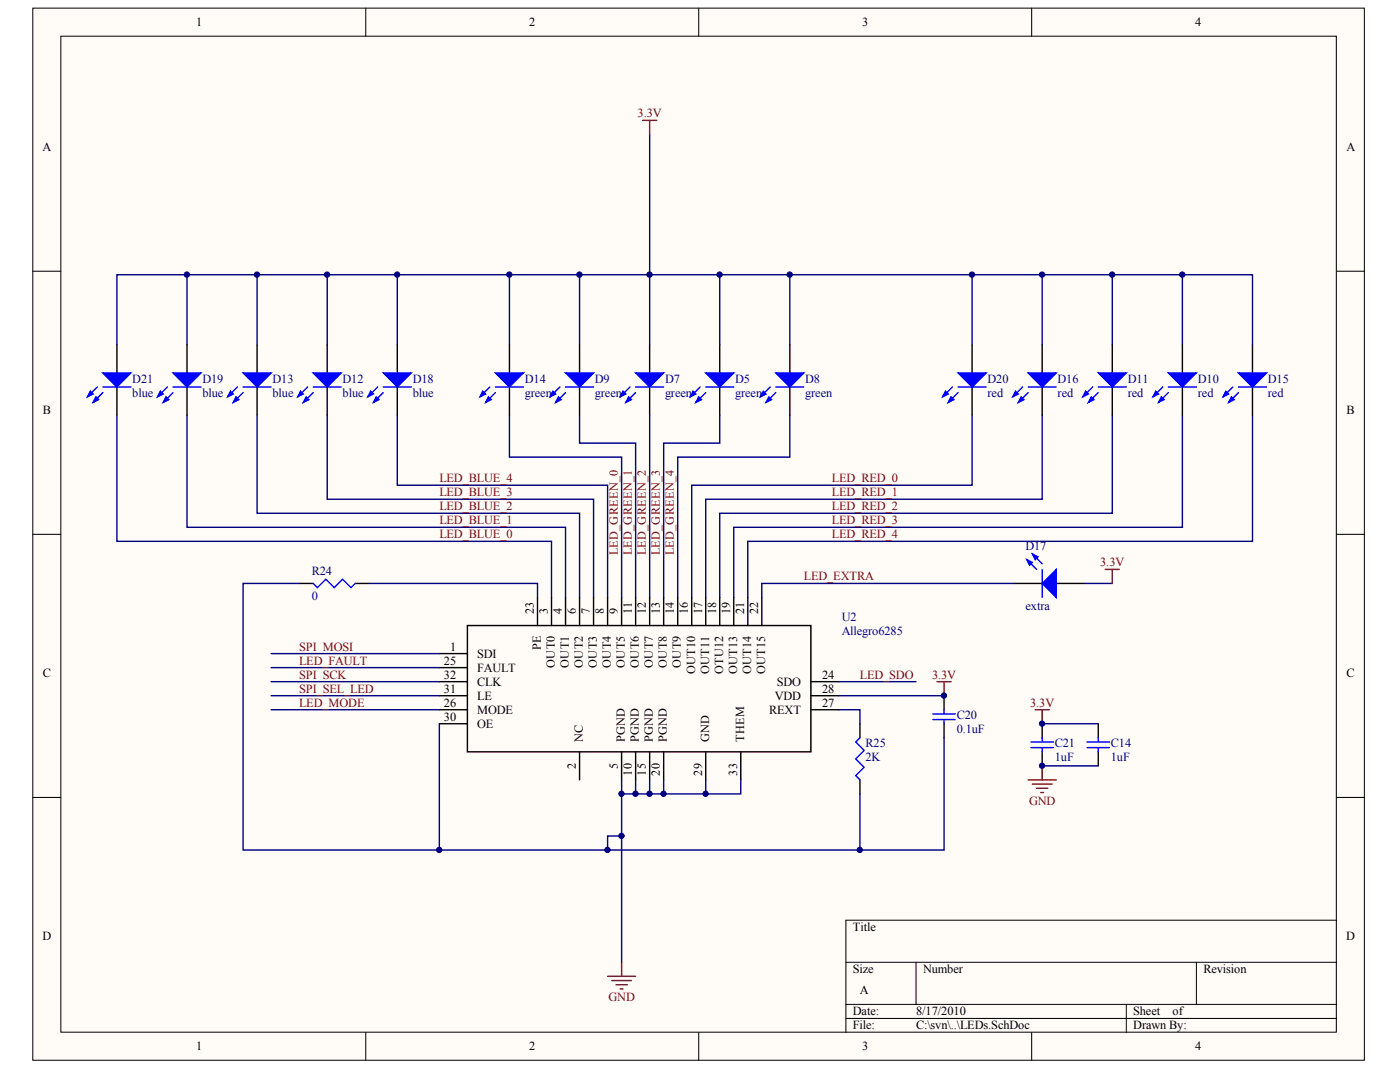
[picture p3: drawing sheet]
<svg xmlns="http://www.w3.org/2000/svg" width="271mm" height="207mm" viewBox="0 0 271 207" stroke-linecap="round" stroke-linejoin="round" font-family="sans-serif">
<defs><g id="words">
<g font-size="2.4">
<text x="38" y="5.1">1</text>
<text x="102.4" y="5.1">2</text>
<text x="166.9" y="5.1">3</text>
<text x="231.3" y="5.1">4</text>
<text x="8.2" y="29.1">A</text>
<text x="260.6" y="29.1">A</text>
<text x="8.3" y="80">B</text>
<text x="260.6" y="80">B</text>
<text x="103.3" y="118.8" transform="rotate(-90 103.3 118.8)">23</text>
<text x="106" y="118.8" transform="rotate(-90 106 118.8)">3</text>
<text x="108.7" y="118.8" transform="rotate(-90 108.7 118.8)">4</text>
<text x="111.4" y="118.8" transform="rotate(-90 111.4 118.8)">6</text>
<text x="114.2" y="118.8" transform="rotate(-90 114.2 118.8)">7</text>
<text x="116.9" y="118.8" transform="rotate(-90 116.9 118.8)">8</text>
<text x="119.6" y="118.8" transform="rotate(-90 119.6 118.8)">9</text>
<text x="122.3" y="118.8" transform="rotate(-90 122.3 118.8)">11</text>
<text x="125" y="118.8" transform="rotate(-90 125 118.8)">12</text>
<text x="127.7" y="118.8" transform="rotate(-90 127.7 118.8)">13</text>
<text x="130.4" y="118.8" transform="rotate(-90 130.4 118.8)">14</text>
<text x="133.1" y="118.8" transform="rotate(-90 133.1 118.8)">16</text>
<text x="135.9" y="118.8" transform="rotate(-90 135.9 118.8)">17</text>
<text x="138.6" y="118.8" transform="rotate(-90 138.6 118.8)">18</text>
<text x="141.3" y="118.8" transform="rotate(-90 141.3 118.8)">19</text>
<text x="144" y="118.8" transform="rotate(-90 144 118.8)">21</text>
<text x="146.7" y="118.8" transform="rotate(-90 146.7 118.8)">22</text>
<text x="87.1" y="125.8">1</text>
<text x="104.7" y="125.7" transform="rotate(-90 104.7 125.7)">PE</text>
<text x="8.3" y="130.9">C</text>
<text x="85.9" y="128.5">25</text>
<text x="85.9" y="131.2">32</text>
<text x="92.4" y="127.1">SDI</text>
<text x="92.4" y="129.9">FAULT</text>
<text x="107.4" y="129.1" transform="rotate(-90 107.4 129.1)">OUT0</text>
<text x="110.1" y="129.1" transform="rotate(-90 110.1 129.1)">OUT1</text>
<text x="112.8" y="129.1" transform="rotate(-90 112.8 129.1)">OUT2</text>
<text x="115.5" y="129.1" transform="rotate(-90 115.5 129.1)">OUT3</text>
<text x="118.2" y="129.1" transform="rotate(-90 118.2 129.1)">OUT4</text>
<text x="120.9" y="129.1" transform="rotate(-90 120.9 129.1)">OUT5</text>
<text x="123.6" y="129.1" transform="rotate(-90 123.6 129.1)">OUT6</text>
<text x="126.4" y="129.1" transform="rotate(-90 126.4 129.1)">OUT7</text>
<text x="129.1" y="129.1" transform="rotate(-90 129.1 129.1)">OUT8</text>
<text x="131.8" y="129.1" transform="rotate(-90 131.8 129.1)">OUT9</text>
<text x="134.5" y="130.3" transform="rotate(-90 134.5 130.3)">OUT10</text>
<text x="137.2" y="130.3" transform="rotate(-90 137.2 130.3)">OUT11</text>
<text x="139.9" y="130.3" transform="rotate(-90 139.9 130.3)">OTU12</text>
<text x="142.6" y="130.3" transform="rotate(-90 142.6 130.3)">OUT13</text>
<text x="145.4" y="130.3" transform="rotate(-90 145.4 130.3)">OUT14</text>
<text x="148.1" y="130.3" transform="rotate(-90 148.1 130.3)">OUT15</text>
<text x="159.1" y="131.2">24</text>
<text x="260.6" y="130.9">C</text>
<text x="85.9" y="136.6">26</text>
<text x="85.9" y="133.9">31</text>
<text x="92.4" y="138">MODE</text>
<text x="92.4" y="135.3">LE</text>
<text x="92.4" y="132.6">CLK</text>
<text x="148.8" y="138">REXT</text>
<text x="150" y="135.3">VDD</text>
<text x="150.4" y="132.6">SDO</text>
<text x="159.1" y="136.6">27</text>
<text x="159.1" y="133.9">28</text>
<text x="85.9" y="139.4">30</text>
<text x="92.4" y="140.7">OE</text>
<text x="112.8" y="143.5" transform="rotate(-90 112.8 143.5)">NC</text>
<text x="120.9" y="143.5" transform="rotate(-90 120.9 143.5)">PGND</text>
<text x="123.6" y="143.5" transform="rotate(-90 123.6 143.5)">PGND</text>
<text x="126.4" y="143.5" transform="rotate(-90 126.4 143.5)">PGND</text>
<text x="129.1" y="143.5" transform="rotate(-90 129.1 143.5)">PGND</text>
<text x="137.2" y="143.5" transform="rotate(-90 137.2 143.5)">GND</text>
<text x="144" y="143.5" transform="rotate(-90 144 143.5)">THEM</text>
<text x="111.4" y="148.8" transform="rotate(-90 111.4 148.8)">2</text>
<text x="119.6" y="148.8" transform="rotate(-90 119.6 148.8)">5</text>
<text x="122.3" y="150" transform="rotate(-90 122.3 150)">10</text>
<text x="125" y="150" transform="rotate(-90 125 150)">15</text>
<text x="127.7" y="150" transform="rotate(-90 127.7 150)">20</text>
<text x="135.9" y="150" transform="rotate(-90 135.9 150)">29</text>
<text x="142.6" y="150" transform="rotate(-90 142.6 150)">33</text>
<text x="8.2" y="181.7">D</text>
<text x="165.1" y="180.1">Title</text>
<text x="260.5" y="181.7">D</text>
<text x="165.1" y="188.2">Size</text>
<text x="178.6" y="188.2">Number</text>
<text x="232.9" y="188.2">Revision</text>
<text x="165.1" y="196.3">Date:</text>
<text x="166.4" y="192.3">A</text>
<text x="177.3" y="196.3">8/17/2010</text>
<text x="219.3" y="196.3">Sheet</text>
<text x="226.9" y="196.3">of</text>
<text x="38" y="203.1">1</text>
<text x="102.4" y="203.1">2</text>
<text x="165.1" y="199">File:</text>
<text x="166.9" y="203.1">3</text>
<text x="177.3" y="199">C:\svn\..\LEDs.SchDoc</text>
<text x="219.3" y="199">Drawn By:</text>
<text x="231.3" y="203.1">4</text>
</g>
<g font-size="2.4" fill="#800000">
<text x="123.4" y="22.7">3.3V</text>
<text x="85" y="95.9">LED_BLUE_3</text>
<text x="85" y="93.2">LED_BLUE_4</text>
<text x="161" y="93.2">LED_RED_0</text>
<text x="161" y="95.9">LED_RED_1</text>
<text x="85" y="101.4">LED_BLUE_1</text>
<text x="85" y="98.7">LED_BLUE_2</text>
<text x="161" y="98.7">LED_RED_2</text>
<text x="161" y="101.4">LED_RED_3</text>
<text x="85" y="104.1">LED_BLUE_0</text>
<text x="119.6" y="107.4" transform="rotate(-90 119.6 107.4)">LED_GREEN_0</text>
<text x="122.3" y="107.4" transform="rotate(-90 122.3 107.4)">LED_GREEN_1</text>
<text x="125" y="107.4" transform="rotate(-90 125 107.4)">LED_GREEN_2</text>
<text x="127.7" y="107.4" transform="rotate(-90 127.7 107.4)">LED_GREEN_3</text>
<text x="130.4" y="107.4" transform="rotate(-90 130.4 107.4)">LED_GREEN_4</text>
<text x="161" y="104.1">LED_RED_4</text>
<text x="155.6" y="112.2">LED_EXTRA</text>
<text x="212.9" y="109.5">3.3V</text>
<text x="57.9" y="125.8">SPI_MOSI</text>
<text x="57.9" y="131.2">SPI_SCK</text>
<text x="57.9" y="128.5">LED_FAULT</text>
<text x="166.4" y="131.2">LED_SDO</text>
<text x="180.4" y="131.2">3.3V</text>
<text x="57.9" y="133.9">SPI_SEL_LED</text>
<text x="57.9" y="136.6">LED_MODE</text>
<text x="199.4" y="136.6">3.3V</text>
<text x="199.2" y="155.6">GND</text>
<text x="117.8" y="193.6">GND</text>
</g>
<g font-size="2.4" fill="#000080">
<text x="25.6" y="74">D21</text>
<text x="25.6" y="76.7">blue</text>
<text x="39.2" y="74">D19</text>
<text x="39.2" y="76.7">blue</text>
<text x="52.7" y="74">D13</text>
<text x="52.7" y="76.7">blue</text>
<text x="66.3" y="74">D12</text>
<text x="66.3" y="76.7">blue</text>
<text x="79.9" y="74">D18</text>
<text x="79.9" y="76.7">blue</text>
<text x="101.6" y="74">D14</text>
<text x="101.6" y="76.7">green</text>
<text x="115.1" y="74">D9</text>
<text x="115.1" y="76.7">green</text>
<text x="128.7" y="74">D7</text>
<text x="128.7" y="76.7">green</text>
<text x="142.3" y="74">D5</text>
<text x="142.3" y="76.7">green</text>
<text x="155.8" y="74">D8</text>
<text x="155.8" y="76.7">green</text>
<text x="191.1" y="74">D20</text>
<text x="191.1" y="76.7">red</text>
<text x="204.7" y="74">D16</text>
<text x="204.7" y="76.7">red</text>
<text x="218.2" y="74">D11</text>
<text x="218.2" y="76.7">red</text>
<text x="231.8" y="74">D10</text>
<text x="231.8" y="76.7">red</text>
<text x="245.4" y="74">D15</text>
<text x="245.4" y="76.7">red</text>
<text x="198.4" y="106.3">D17</text>
<text x="60.3" y="111.1">R24</text>
<text x="60.3" y="116">0</text>
<text x="198.4" y="117.9">extra</text>
<text x="162.9" y="120.1">U2</text>
<text x="162.9" y="122.8">Allegro6285</text>
<text x="185.1" y="141.8">0.1uF</text>
<text x="185.1" y="139.1">C20</text>
<text x="167.5" y="147.2">2K</text>
<text x="167.5" y="144.5">R25</text>
<text x="204.1" y="147.2">1uF</text>
<text x="204.1" y="144.5">C21</text>
<text x="215" y="147.2">1uF</text>
<text x="215" y="144.5">C14</text>
</g>
</g></defs>
<g fill="#fffcf8" stroke="#000" stroke-width=".19">
<path d="M6.3 1.6h257.7v203.4h-257.7z"/>
<path d="M11.8 7h246.8v192.6h-246.8z"/>
</g>
<g fill="none" stroke="#000" stroke-width=".19">
<path d="M70.8 1.6v5.4M135.2 1.6v5.4M199.7 1.6v5.4M6.3 52.4h5.5M258.7 52.4h5.4M6.3 103.3h5.5M258.7 103.3h5.4M6.3 154.2h5.5M258.7 154.2h5.4M258.7 177.9h-95v21.7M70.8 199.6v5.5M135.2 199.6v5.5"/>
<path d="M163.7 186.1h95M163.7 194.2h95M163.7 196.9h95M177.3 186.1v8.1M199.7 199.6v5.5M218 194.2v5.4M231.5 186.1v8.1"/>
</g>
<g fill="none" stroke="#000" stroke-width=".27">
<path d="M22.6 66.7v5.4M22.6 74.8v5.5M36.2 66.7v5.4M36.2 74.8v5.5M49.8 66.7v5.4M49.8 74.8v5.5M63.3 66.7v5.4M63.3 74.8v5.5M76.9 66.7v5.4M76.9 74.8v5.5M98.6 66.7v5.4M98.6 74.8v5.5"/>
<path d="M112.2 66.7v5.4M112.2 74.8v5.5M125.7 66.7v5.4M125.7 74.8v5.5M139.3 66.7v5.4M139.3 74.8v5.5M152.9 66.7v5.4M152.9 74.8v5.5M188.1 66.7v5.4M188.1 74.8v5.5M201.7 66.7v5.4M201.7 74.8v5.5"/>
<path d="M215.3 66.7v5.4M215.3 74.8v5.5M228.8 66.7v5.4M228.8 74.8v5.5M242.4 66.7v5.4M242.4 74.8v5.5M57.9 112.8h2.7M68.7 112.8h2.8M104 115.5v5.4M106.7 115.5v5.4M109.4 115.5v5.4M112.2 115.5v5.4"/>
<path d="M114.9 115.5v5.4M117.6 115.5v5.4M120.3 115.5v5.4M123 115.5v5.4M125.7 115.5v5.4M128.4 115.5v5.4M131.1 115.5v5.4M133.9 115.5v5.4M136.6 115.5v5.4M139.3 115.5v5.4M142 115.5v5.4M144.7 115.5v5.4"/>
<path d="M147.4 115.5v5.4M196.3 112.8h5.4M204.4 112.8h5.4M85 126.4h5.5M85 131.8h5.5M85 129.1h5.5M85 137.2h5.5M85 134.5h5.5M85 139.9h5.5M90.5 120.9h66.4v24.5h-66.4zM156.9 131.8h5.4M156.9 137.2h5.4"/>
<path d="M156.9 134.5h5.4M166.4 139.9v2.8M182.7 134.5v2.7M182.7 139.9v2.8M201.7 139.9v2.8M212.5 139.9v2.8M112.2 145.4v5.4M120.3 145.4v5.4M123 145.4v5.4M125.7 145.4v5.4M128.4 145.4v5.4M136.6 145.4v5.4"/>
<path d="M143.4 145.4v5.4M166.4 150.8v2.7M201.7 145.4v2.7M212.5 145.4v2.7"/>
</g>
<g fill="#00f" stroke="#00f" stroke-width=".27">
<path d="M123 72.1h5.4l-2.7 2.7z"/>
<path d="M121.7 76.7l.5 .6-1.1 .5z"/>
<path d="M120.6 75.6l.5 .6-1.1 .5z"/>
<path d="M204.4 110.1v5.4l-2.7-2.7z"/>
<path d="M198.7 108.2l1.1 .5-.6 .6z"/>
<path d="M199.8 107.1l1.1 .6-.6 .5z"/>
<path d="M150.1 72.1h5.5l-2.7 2.7z"/>
<path d="M148.8 76.7l.5 .6-1.1 .5z"/>
<path d="M147.7 75.6l.5 .6-1 .5z"/>
<path d="M95.9 72.1h5.4l-2.7 2.7z"/>
<path d="M94.5 76.7l.6 .6-1.1 .5z"/>
<path d="M93.4 75.6l.6 .6-1.1 .5z"/>
<path d="M136.6 72.1h5.4l-2.7 2.7z"/>
<path d="M135.2 76.7l.6 .6-1.1 .5z"/>
<path d="M134.1 75.6l.6 .6-1.1 .5z"/>
<path d="M109.4 72.1h5.5l-2.7 2.7z"/>
<path d="M108.1 76.7l.5 .6-1.1 .5z"/>
<path d="M107 75.6l.5 .6-1 .5z"/>
<path d="M47 72.1h5.5l-2.7 2.7z"/>
<path d="M45.7 76.7l.5 .6-1.1 .5z"/>
<path d="M44.6 75.6l.5 .6-1 .5z"/>
<path d="M74.2 72.1h5.4l-2.7 2.7z"/>
<path d="M72.8 76.7l.6 .6-1.1 .5z"/>
<path d="M71.7 75.6l.6 .6-1.1 .5z"/>
<path d="M19.9 72.1h5.4l-2.7 2.7z"/>
<path d="M18.6 76.7l.5 .6-1.1 .5z"/>
<path d="M17.5 75.6l.5 .6-1.1 .5z"/>
<path d="M60.6 72.1h5.4l-2.7 2.7z"/>
<path d="M59.3 76.7l.5 .6-1.1 .5z"/>
<path d="M58.2 75.6l.5 .6-1.1 .5z"/>
<path d="M33.5 72.1h5.4l-2.7 2.7z"/>
<path d="M32.1 76.7l.6 .6-1.1 .5z"/>
<path d="M31 75.6l.6 .6-1.1 .5z"/>
<path d="M212.5 72.1h5.5l-2.7 2.7z"/>
<path d="M211.2 76.7l.5 .6-1.1 .5z"/>
<path d="M210.1 75.6l.5 .6-1 .5z"/>
<path d="M185.4 72.1h5.4l-2.7 2.7z"/>
<path d="M184.1 76.7l.5 .6-1.1 .5z"/>
<path d="M183 75.6l.5 .6-1.1 .5z"/>
<path d="M239.7 72.1h5.4l-2.7 2.7z"/>
<path d="M238.3 76.7l.6 .6-1.1 .5z"/>
<path d="M237.2 75.6l.6 .6-1.1 .5z"/>
<path d="M199 72.1h5.4l-2.7 2.7z"/>
<path d="M197.6 76.7l.6 .6-1.1 .5z"/>
<path d="M196.5 75.6l.6 .6-1.1 .5z"/>
<path d="M226.1 72.1h5.4l-2.7 2.7z"/>
<path d="M224.8 76.7l.5 .6-1.1 .5z"/>
<path d="M223.7 75.6l.5 .6-1.1 .5z"/>
</g>
<g fill="none" stroke="#00f" stroke-width=".27">
<path d="M18.8 74.8l-1.9 1.9M19.9 74.8h5.4M19.9 75.9l-1.9 1.9M32.4 74.8l-1.9 1.9M33.5 74.8h5.4M33.5 75.9l-1.9 1.9M46 74.8l-1.9 1.9M47 74.8h5.5M47 75.9l-1.9 1.9M59.5 74.8l-1.9 1.9M60.6 74.8h5.4M60.6 75.9l-1.9 1.9"/>
<path d="M73.1 74.8l-1.9 1.9M74.2 74.8h5.4M74.2 75.9l-1.9 1.9M94.8 74.8l-1.9 1.9M95.9 74.8h5.4M95.9 75.9l-1.9 1.9M108.4 74.8l-1.9 1.9M109.4 74.8h5.5M109.4 75.9l-1.9 1.9M121.9 74.8l-1.9 1.9M123 75.9l-1.9 1.9M123 74.8h5.4"/>
<path d="M135.5 74.8l-1.9 1.9M136.6 74.8h5.4M136.6 75.9l-1.9 1.9M149.1 74.8l-1.9 1.9M150.1 74.8h5.5M150.1 75.9l-1.9 1.9M184.3 74.8l-1.9 1.9M185.4 74.8h5.4M185.4 75.9l-1.9 1.9M197.9 74.8l-1.9 1.9M199 74.8h5.4M199 75.9l-1.9 1.9"/>
<path d="M211.5 74.8l-1.9 1.9M212.5 74.8h5.5M212.5 75.9l-1.9 1.9M225 74.8l-1.9 1.9M226.1 74.8h5.4M226.1 75.9l-1.9 1.9M238.6 74.8l-1.9 1.9M239.7 74.8h5.4M239.7 75.9l-1.9 1.9M60.6 112.8l.8 .8 1.7-1.6 1.6 1.6 1.6-1.6 1.6 1.6 .8-.8M198.7 108.2l1.9 1.9M199.8 107.1l1.9 1.9"/>
<path d="M201.7 110.1v5.4M180.5 138h4.4M180.5 139.1h4.4M182.7 137.2v.8M182.7 139.1v.8M166.4 142.7l-.8 .8 1.6 1.6-1.6 1.6 1.6 1.7-1.6 1.6 .8 .8M199.5 143.5h4.4M199.5 144.6h4.4M201.7 142.7v.8M201.7 144.6v.8M210.4 143.5h4.3M210.4 144.6h4.3"/>
<path d="M212.5 142.7v.8M212.5 144.6v.8"/>
</g>
<g fill="none" stroke="#000080" stroke-width=".27">
<path d="M125.7 26v27.1h13.6M36.2 53.1v13.6M49.8 53.1v13.6M63.3 53.1v13.6M76.9 53.1v13.6M98.6 53.1v13.6M112.2 53.1v13.6M152.9 53.1v13.6M188.1 53.1v13.6M201.7 53.1v13.6M215.3 53.1v13.6M228.8 53.1v13.6"/>
<path d="M22.6 66.7v-13.6h103.1v13.6M139.3 66.7v-13.6h103.1v13.6M22.6 80.3v24.4h84.1v10.8M36.2 80.3v21.7h73.2v13.5M49.8 80.3v18.9h62.4v16.3M63.3 80.3v16.2h51.6v19M76.9 80.3v13.5h40.7v21.7M98.6 80.3v8.1h21.7v27.1M112.2 80.3v5.4h10.8v29.8M125.7 80.3v35.2M139.3 80.3v5.4h-10.9v29.8M152.9 80.3v8.1h-21.8v27.1"/>
<path d="M188.1 80.3v13.5h-54.2v21.7M201.7 80.3v16.2h-65.1v19M215.3 80.3v18.9h-76v16.3M228.8 80.3v21.7h-86.8v13.5M242.4 80.3v24.4h-97.7v10.8M57.9 112.8h-10.9v51.6h38v-24.5M71.5 112.8h32.5v2.7M196.3 112.8h-48.9v2.7M209.8 112.8h5.5M52.5 134.5h32.5M52.5 126.4h32.5M52.5 131.8h32.5"/>
<path d="M52.5 137.2h32.5M52.5 129.1h32.5M162.3 137.2h4.1v2.7M162.3 134.5h20.4M162.3 131.8h15M201.7 139.9h10.8M120.3 150.8v2.7h5.4v-2.7M120.3 153.5v32.6M123 150.8v2.7M128.4 150.8v2.7M136.6 150.8v2.7h-10.9M143.4 150.8v2.7h-6.8"/>
<path d="M182.7 142.7v21.7h-16.3v-10.9M201.7 148.1h10.8M85 164.4h81.4M120.3 161.6h-2.7v2.8"/>
</g>
<g fill="none" stroke="#800000" stroke-width=".27">
<path d="M124.4 23.3h2.7M125.7 23.3v2.7M213.9 110.1h2.7M215.3 110.1v2.7M181.3 131.8h2.8M182.7 131.8v2.7M200.3 137.2h2.7M201.7 137.2v2.7M199 150.8h5.4M199.8 151.6h3.8M200.6 152.4h2.2M201.4 153.2h.6"/>
<path d="M201.7 148.1v2.7M117.6 188.8h5.4M118.4 189.6h3.8M119.2 190.4h2.2M120 191.2h.6M120.3 186.1v2.7"/>
</g>
<g fill="#000080" stroke="#000080" stroke-width=".19">
<circle cx="36.2" cy="53.1" r=".52"/>
<circle cx="49.7" cy="53.1" r=".52"/>
<circle cx="63.3" cy="53.1" r=".52"/>
<circle cx="76.9" cy="53.1" r=".52"/>
<circle cx="85" cy="164.3" r=".52"/>
<circle cx="98.6" cy="53.1" r=".52"/>
<circle cx="112.1" cy="53.1" r=".52"/>
<circle cx="117.6" cy="164.3" r=".52"/>
<circle cx="120.3" cy="161.6" r=".52"/>
<circle cx="120.3" cy="153.5" r=".52"/>
<circle cx="123" cy="153.5" r=".52"/>
<circle cx="125.7" cy="153.5" r=".52"/>
<circle cx="125.7" cy="53.1" r=".52"/>
<circle cx="128.4" cy="153.5" r=".52"/>
<circle cx="136.5" cy="153.5" r=".52"/>
<circle cx="139.3" cy="53.1" r=".52"/>
<circle cx="152.8" cy="53.1" r=".52"/>
<circle cx="166.4" cy="164.3" r=".52"/>
<circle cx="182.7" cy="134.5" r=".52"/>
<circle cx="188.1" cy="53.1" r=".52"/>
<circle cx="201.7" cy="148.1" r=".52"/>
<circle cx="201.7" cy="139.9" r=".52"/>
<circle cx="201.7" cy="53.1" r=".52"/>
<circle cx="215.2" cy="53.1" r=".52"/>
<circle cx="228.8" cy="53.1" r=".52"/>
</g>
<use href="#words"/>
</svg>
